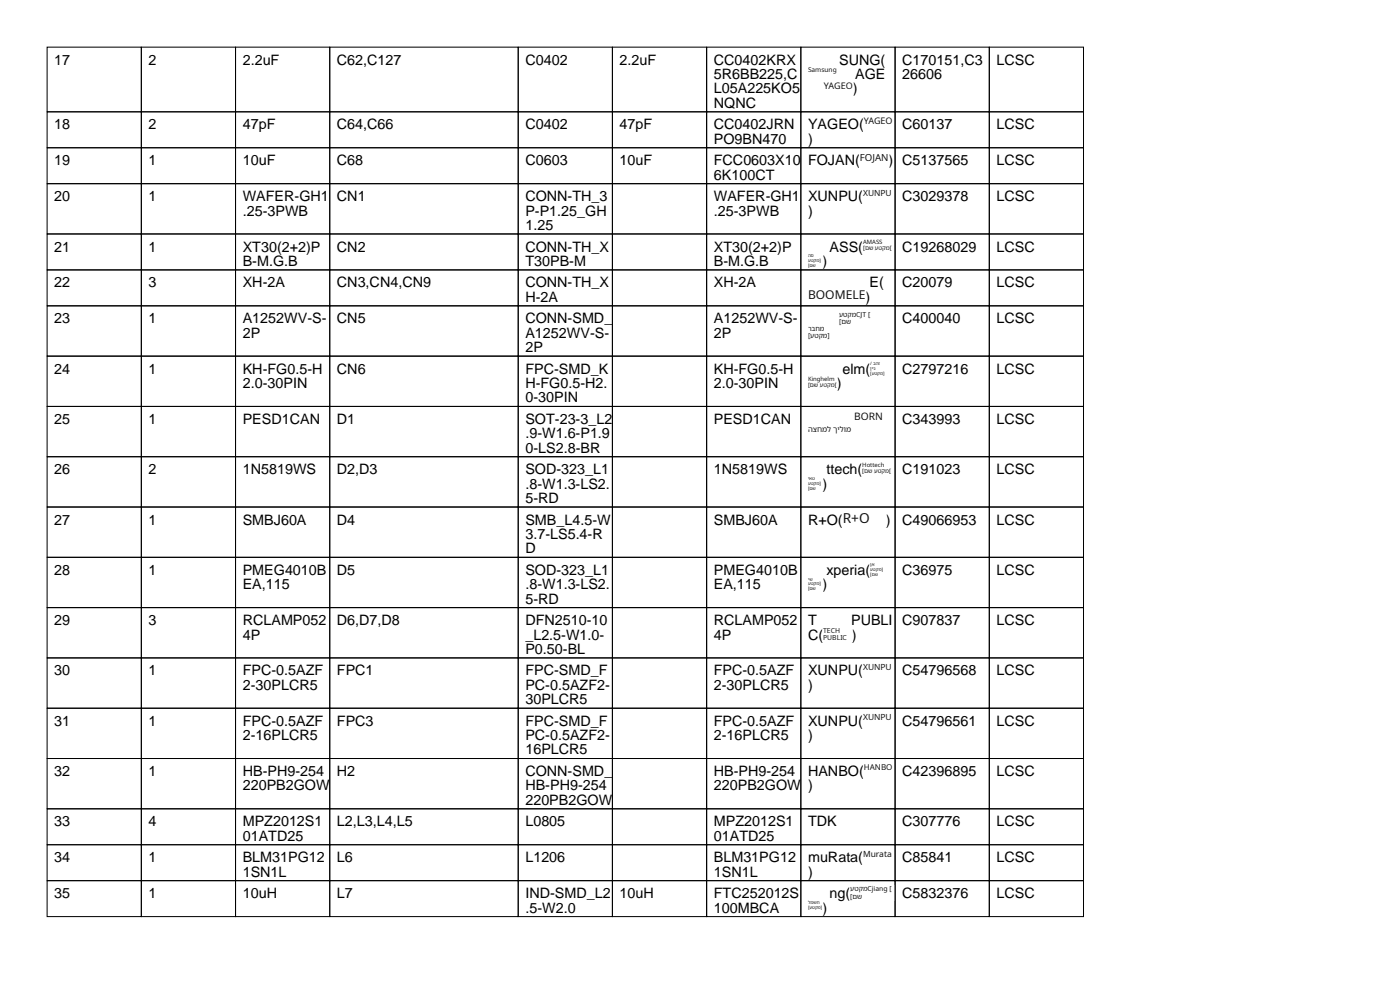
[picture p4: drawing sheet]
<svg xmlns="http://www.w3.org/2000/svg" width="297mm" height="210mm" viewBox="0 0 297 210" stroke-linecap="round" stroke-linejoin="round" font-family="sans-serif">
<defs><g id="words">
<g font-size="3">
<text x="11.5" y="13.7">17</text>
<text x="31.5" y="13.7">2</text>
<text x="51.5" y="13.7">2.2uF</text>
<text x="71.5" y="13.7">C62,C127</text>
<text x="111.5" y="13.7">C0402</text>
<text x="131.5" y="13.7">2.2uF</text>
<text x="151.5" y="13.7">CC0402KRX</text>
<text x="151.5" y="16.8">5R6BB225,C</text>
<text x="178.1" y="13.7">SUNG(</text>
<text x="181.5" y="16.8">AGE</text>
<text x="191.5" y="13.7">C170151,C3</text>
<text x="191.5" y="16.8">26606</text>
<text x="211.5" y="13.7">LCSC</text>
<text x="151.5" y="19.8">L05A225KO5</text>
<text x="151.5" y="22.9">NQNC</text>
<text x="181" y="19.8">)</text>
<text x="11.5" y="27.4">18</text>
<text x="31.5" y="27.4">2</text>
<text x="51.5" y="27.4">47pF</text>
<text x="71.5" y="27.4">C64,C66</text>
<text x="111.5" y="27.4">C0402</text>
<text x="131.5" y="27.4">47pF</text>
<text x="151.5" y="27.4">CC0402JRN</text>
<text x="171.5" y="27.4">YAGEO(</text>
<text x="191.5" y="27.4">C60137</text>
<text x="211.5" y="27.4">LCSC</text>
<text x="11.5" y="35.1">19</text>
<text x="31.5" y="35.1">1</text>
<text x="51.5" y="35.1">10uF</text>
<text x="71.5" y="35.1">C68</text>
<text x="111.5" y="35.1">C0603</text>
<text x="131.5" y="35.1">10uF</text>
<text x="151.5" y="30.5">PO9BN470</text>
<text x="151.5" y="35.1">FCC0603X10</text>
<text x="171.5" y="30.5">)</text>
<text x="171.5" y="35.1">FOJAN(</text>
<text x="188.6" y="35.1">)</text>
<text x="191.5" y="35.1">C5137565</text>
<text x="211.5" y="35.1">LCSC</text>
<text x="151.5" y="38.1">6K100CT</text>
<text x="11.5" y="42.7">20</text>
<text x="31.5" y="42.7">1</text>
<text x="51.5" y="42.7">WAFER-GH1</text>
<text x="51.5" y="45.7">.25-3PWB</text>
<text x="71.5" y="42.7">CN1</text>
<text x="111.5" y="42.7">CONN-TH_3</text>
<text x="111.5" y="45.7">P-P1.25_GH</text>
<text x="151.5" y="42.7">WAFER-GH1</text>
<text x="151.5" y="45.7">.25-3PWB</text>
<text x="171.5" y="42.7">XUNPU(</text>
<text x="171.5" y="45.7">)</text>
<text x="191.5" y="42.7">C3029378</text>
<text x="211.5" y="42.7">LCSC</text>
<text x="11.5" y="53.3">21</text>
<text x="31.5" y="53.3">1</text>
<text x="51.5" y="53.3">XT30(2+2)P</text>
<text x="71.5" y="53.3">CN2</text>
<text x="111.5" y="48.8">1.25</text>
<text x="111.5" y="53.3">CONN-TH_X</text>
<text x="151.5" y="53.3">XT30(2+2)P</text>
<text x="176.1" y="53.3">ASS(</text>
<text x="191.5" y="53.3">C19268029</text>
<text x="211.5" y="53.3">LCSC</text>
<text x="51.5" y="56.4">B-M.G.B</text>
<text x="111.5" y="56.4">T30PB-M</text>
<text x="151.5" y="56.4">B-M.G.B</text>
<text x="174.6" y="56.4">)</text>
<text x="11.5" y="61">22</text>
<text x="31.5" y="61">3</text>
<text x="51.5" y="61">XH-2A</text>
<text x="71.5" y="61">CN3,CN4,CN9</text>
<text x="111.5" y="61">CONN-TH_X</text>
<text x="111.5" y="64">H-2A</text>
<text x="151.5" y="61">XH-2A</text>
<text x="183.7" y="64">)</text>
<text x="184.6" y="61">E(</text>
<text x="191.5" y="61">C20079</text>
<text x="211.5" y="61">LCSC</text>
<text x="11.5" y="68.6">23</text>
<text x="31.5" y="68.6">1</text>
<text x="51.5" y="68.6">A1252WV-S-</text>
<text x="51.5" y="71.6">2P</text>
<text x="71.5" y="68.6">CN5</text>
<text x="111.5" y="68.6">CONN-SMD_</text>
<text x="111.5" y="71.6">A1252WV-S-</text>
<text x="151.5" y="68.6">A1252WV-S-</text>
<text x="151.5" y="71.6">2P</text>
<text x="191.5" y="68.6">C400040</text>
<text x="211.5" y="68.6">LCSC</text>
<text x="111.5" y="74.7">2P</text>
<text x="11.5" y="79.3">24</text>
<text x="31.5" y="79.3">1</text>
<text x="51.5" y="79.3">KH-FG0.5-H</text>
<text x="51.5" y="82.3">2.0-30PIN</text>
<text x="71.5" y="79.3">CN6</text>
<text x="111.5" y="79.3">FPC-SMD_K</text>
<text x="111.5" y="82.3">H-FG0.5-H2.</text>
<text x="151.5" y="79.3">KH-FG0.5-H</text>
<text x="151.5" y="82.3">2.0-30PIN</text>
<text x="177.6" y="82.3">)</text>
<text x="178.8" y="79.3">elm(</text>
<text x="191.5" y="79.3">C2797216</text>
<text x="211.5" y="79.3">LCSC</text>
<text x="11.5" y="89.9">25</text>
<text x="31.5" y="89.9">1</text>
<text x="51.5" y="89.9">PESD1CAN</text>
<text x="71.5" y="89.9">D1</text>
<text x="111.5" y="85.3">0-30PIN</text>
<text x="111.5" y="89.9">SOT-23-3_L2</text>
<text x="151.5" y="89.9">PESD1CAN</text>
<text x="191.5" y="89.9">C343993</text>
<text x="211.5" y="89.9">LCSC</text>
<text x="111.5" y="93">.9-W1.6-P1.9</text>
<text x="11.5" y="100.6">26</text>
<text x="31.5" y="100.6">2</text>
<text x="51.5" y="100.6">1N5819WS</text>
<text x="71.5" y="100.6">D2,D3</text>
<text x="111.5" y="96">0-LS2.8-BR</text>
<text x="111.5" y="100.6">SOD-323_L1</text>
<text x="151.5" y="100.6">1N5819WS</text>
<text x="175.4" y="100.6">ttech(</text>
<text x="191.5" y="100.6">C191023</text>
<text x="211.5" y="100.6">LCSC</text>
<text x="111.5" y="103.6">.8-W1.3-LS2.</text>
<text x="111.5" y="106.7">5-RD</text>
<text x="174.6" y="103.6">)</text>
<text x="11.5" y="111.3">27</text>
<text x="31.5" y="111.3">1</text>
<text x="51.5" y="111.3">SMBJ60A</text>
<text x="71.5" y="111.3">D4</text>
<text x="111.5" y="111.3">SMB_L4.5-W</text>
<text x="151.5" y="111.3">SMBJ60A</text>
<text x="171.5" y="111.3">R+O(</text>
<text x="188" y="111.3">)</text>
<text x="191.5" y="111.3">C49066953</text>
<text x="211.5" y="111.3">LCSC</text>
<text x="111.5" y="114.3">3.7-LS5.4-R</text>
<text x="111.5" y="117.4">D</text>
<text x="11.5" y="121.9">28</text>
<text x="31.5" y="121.9">1</text>
<text x="51.5" y="121.9">PMEG4010B</text>
<text x="51.5" y="125">EA,115</text>
<text x="71.5" y="121.9">D5</text>
<text x="111.5" y="121.9">SOD-323_L1</text>
<text x="111.5" y="125">.8-W1.3-LS2.</text>
<text x="151.5" y="121.9">PMEG4010B</text>
<text x="151.5" y="125">EA,115</text>
<text x="174.6" y="125">)</text>
<text x="175.4" y="121.9">xperia(</text>
<text x="191.5" y="121.9">C36975</text>
<text x="211.5" y="121.9">LCSC</text>
<text x="111.5" y="128">5-RD</text>
<text x="11.5" y="132.6">29</text>
<text x="31.5" y="132.6">3</text>
<text x="51.5" y="132.6">RCLAMP052</text>
<text x="51.5" y="135.6">4P</text>
<text x="71.5" y="132.6">D6,D7,D8</text>
<text x="111.5" y="132.6">DFN2510-10</text>
<text x="111.5" y="135.6">_L2.5-W1.0-</text>
<text x="151.5" y="132.6">RCLAMP052</text>
<text x="151.5" y="135.6">4P</text>
<text x="171.5" y="132.6">T</text>
<text x="171.5" y="135.6">C(</text>
<text x="180.7" y="132.6">PUBLI</text>
<text x="180.8" y="135.6">)</text>
<text x="191.5" y="132.6">C907837</text>
<text x="211.5" y="132.6">LCSC</text>
<text x="11.5" y="143.3">30</text>
<text x="31.5" y="143.3">1</text>
<text x="51.5" y="143.3">FPC-0.5AZF</text>
<text x="71.5" y="143.3">FPC1</text>
<text x="111.5" y="138.7">P0.50-BL</text>
<text x="111.5" y="143.3">FPC-SMD_F</text>
<text x="151.5" y="143.3">FPC-0.5AZF</text>
<text x="171.5" y="143.3">XUNPU(</text>
<text x="191.5" y="143.3">C54796568</text>
<text x="211.5" y="143.3">LCSC</text>
<text x="51.5" y="146.3">2-30PLCR5</text>
<text x="111.5" y="146.3">PC-0.5AZF2-</text>
<text x="111.5" y="149.4">30PLCR5</text>
<text x="151.5" y="146.3">2-30PLCR5</text>
<text x="171.5" y="146.3">)</text>
<text x="11.5" y="153.9">31</text>
<text x="31.5" y="153.9">1</text>
<text x="51.5" y="153.9">FPC-0.5AZF</text>
<text x="71.5" y="153.9">FPC3</text>
<text x="111.5" y="153.9">FPC-SMD_F</text>
<text x="151.5" y="153.9">FPC-0.5AZF</text>
<text x="171.5" y="153.9">XUNPU(</text>
<text x="191.5" y="153.9">C54796561</text>
<text x="211.5" y="153.9">LCSC</text>
<text x="51.5" y="157">2-16PLCR5</text>
<text x="111.5" y="157">PC-0.5AZF2-</text>
<text x="111.5" y="160">16PLCR5</text>
<text x="151.5" y="157">2-16PLCR5</text>
<text x="171.5" y="157">)</text>
<text x="11.5" y="164.6">32</text>
<text x="31.5" y="164.6">1</text>
<text x="51.5" y="164.6">HB-PH9-254</text>
<text x="51.5" y="167.6">220PB2GOW</text>
<text x="71.5" y="164.6">H2</text>
<text x="111.5" y="164.6">CONN-SMD_</text>
<text x="111.5" y="167.6">HB-PH9-254</text>
<text x="151.5" y="164.6">HB-PH9-254</text>
<text x="151.5" y="167.6">220PB2GOW</text>
<text x="171.5" y="164.6">HANBO(</text>
<text x="171.5" y="167.6">)</text>
<text x="191.5" y="164.6">C42396895</text>
<text x="211.5" y="164.6">LCSC</text>
<text x="111.5" y="170.7">220PB2GOW</text>
<text x="11.5" y="175.3">33</text>
<text x="31.5" y="175.3">4</text>
<text x="51.5" y="175.3">MPZ2012S1</text>
<text x="51.5" y="178.3">01ATD25</text>
<text x="71.5" y="175.3">L2,L3,L4,L5</text>
<text x="111.5" y="175.3">L0805</text>
<text x="151.5" y="175.3">MPZ2012S1</text>
<text x="151.5" y="178.3">01ATD25</text>
<text x="171.5" y="175.3">TDK</text>
<text x="191.5" y="175.3">C307776</text>
<text x="211.5" y="175.3">LCSC</text>
<text x="11.5" y="182.9">34</text>
<text x="31.5" y="182.9">1</text>
<text x="51.5" y="182.9">BLM31PG12</text>
<text x="51.5" y="185.9">1SN1L</text>
<text x="71.5" y="182.9">L6</text>
<text x="111.5" y="182.9">L1206</text>
<text x="151.5" y="182.9">BLM31PG12</text>
<text x="151.5" y="185.9">1SN1L</text>
<text x="171.5" y="182.9">muRata(</text>
<text x="171.5" y="185.9">)</text>
<text x="191.5" y="182.9">C85841</text>
<text x="211.5" y="182.9">LCSC</text>
<text x="11.5" y="190.5">35</text>
<text x="31.5" y="190.5">1</text>
<text x="51.5" y="190.5">10uH</text>
<text x="71.5" y="190.5">L7</text>
<text x="111.5" y="190.5">IND-SMD_L2</text>
<text x="131.5" y="190.5">10uH</text>
<text x="151.5" y="190.5">FTC252012S</text>
<text x="176.1" y="190.5">ng(</text>
<text x="191.5" y="190.5">C5832376</text>
<text x="211.5" y="190.5">LCSC</text>
<text x="111.5" y="193.6">.5-W2.0</text>
<text x="151.5" y="193.6">100MBCA</text>
<text x="174.6" y="193.6">)</text>
</g>
<text font-size="2.9" fill="#111" x="178.9" y="111">R+O</text>
<text font-size="2.6" fill="#111" x="171.5" y="63.5">BOOMELE</text>
<text font-size="2.2" fill="#111" x="181.3" y="89.1">BORN</text>
<text font-size="2.1" fill="#111" x="182.5" y="34.1">FOJAN</text>
<g font-size="1.9" fill="#111">
<text x="174.9" y="18.8">YAGEO</text>
<text x="183.4" y="26.4">YAGEO</text>
</g>
<g font-size="1.8" fill="#111">
<text x="183.2" y="41.5">XUNPU</text>
<text x="183.2" y="142.1">XUNPU</text>
<text x="183.2" y="152.8">XUNPU</text>
<text x="183.2" y="181.7">Murata</text>
</g>
<text font-size="1.7" fill="#111" x="183.4" y="163.4">HANBO</text>
<text font-size="1.6" fill="#111" x="171.5" y="91.7">הצחמל ךילומ</text>
<g font-size="1.5" fill="#111">
<text x="171.5" y="71.7">]עטקמ]</text>
<text x="171.5" y="70.2">רבחמ</text>
<text x="178.1" y="68.7">]םש</text>
<text x="178.1" y="67.2">עטקמCJT ]</text>
<text x="174.7" y="134.2">TECH</text>
<text x="174.7" y="135.7">PUBLIC</text>
<text x="180.5" y="189.1">עטקמCjiang [</text>
<text x="180.5" y="190.6">[םש</text>
</g>
<text font-size="1.4" fill="#111" x="171.5" y="15.3">Samsung</text>
<g font-size="1.3" fill="#111">
<text x="183.2" y="51.8">AMASS</text>
<text x="183.2" y="53.1">[םש עטקמ]</text>
<text x="171.5" y="82">]םש עטקמ[</text>
<text x="171.5" y="80.7">Kinghelm</text>
<text x="183" y="100.3">]םש עטקמ]</text>
<text x="183" y="99">Hottech</text>
</g>
<g font-size="1" fill="#111">
<text x="171.5" y="54.6">הס</text>
<text x="171.5" y="55.6">עטקמ]</text>
<text x="171.5" y="56.6">]םש</text>
<text x="184.7" y="77.4">/ בהז</text>
<text x="184.7" y="79.4">]עטקמ]</text>
<text x="184.7" y="78.4">ןי׳ג</text>
<text x="171.5" y="101.8">יאט</text>
<text x="171.5" y="102.8">עטקמ]</text>
<text x="171.5" y="103.8">]םש</text>
<text x="171.5" y="123.1">יש</text>
<text x="171.5" y="124.2">עטקמ]</text>
<text x="171.5" y="125.2">]םש</text>
<text x="184.7" y="120.1">ןא</text>
<text x="184.7" y="121.1">עטקמ]</text>
<text x="184.7" y="122.1">]םש</text>
<text x="171.5" y="191.7">למשח</text>
<text x="171.5" y="192.7">]עטקמ]</text>
</g>
</g></defs>
<g fill="none" stroke="#000" stroke-width=".21">
<path d="M10 10h20v13.7h-20zM30 10h20v13.7h-20zM50 10h20v13.7h-20zM70 10h40v13.7h-40zM110 10h20v13.7h-20zM130 10h20v13.7h-20zM150 10h20v13.7h-20zM170 10h20v13.7h-20zM190 10h20v13.7h-20zM210 10h20v13.7h-20zM10 23.7h20v7.6h-20zM10 31.3h20v7.7h-20z"/>
<path d="M10 39h20v10.6h-20zM30 23.7h20v7.6h-20zM30 31.3h20v7.7h-20zM30 39h20v10.6h-20zM50 23.7h20v7.6h-20zM50 31.3h20v7.7h-20zM50 39h20v10.6h-20zM70 23.7h40v7.6h-40zM70 31.3h40v7.7h-40zM70 39h40v10.6h-40zM110 23.7h20v7.6h-20zM110 31.3h20v7.7h-20z"/>
<path d="M110 39h20v10.6h-20zM130 23.7h20v7.6h-20zM130 31.3h20v7.7h-20zM130 39h20v10.6h-20zM150 23.7h20v7.6h-20zM150 31.3h20v7.7h-20zM150 39h20v10.6h-20zM170 23.7h20v7.6h-20zM170 31.3h20v7.7h-20zM170 39h20v10.6h-20zM190 23.7h20v7.6h-20zM190 31.3h20v7.7h-20z"/>
<path d="M190 39h20v10.6h-20zM210 23.7h20v7.6h-20zM210 31.3h20v7.7h-20zM210 39h20v10.6h-20zM10 49.6h20v7.6h-20zM10 57.2h20v7.7h-20zM30 49.6h20v7.6h-20zM30 57.2h20v7.7h-20zM50 49.6h20v7.6h-20zM50 57.2h20v7.7h-20zM70 49.6h40v7.6h-40zM70 57.2h40v7.7h-40z"/>
<path d="M110 49.6h20v7.6h-20zM110 57.2h20v7.7h-20zM130 49.6h20v7.6h-20zM130 57.2h20v7.7h-20zM150 49.6h20v7.6h-20zM150 57.2h20v7.7h-20zM170 49.6h20v7.6h-20zM170 57.2h20v7.7h-20zM190 49.6h20v7.6h-20zM190 57.2h20v7.7h-20zM210 49.6h20v7.6h-20zM210 57.2h20v7.7h-20z"/>
<path d="M10 64.9h20v10.6h-20zM10 75.5h20v10.7h-20zM30 64.9h20v10.6h-20zM30 75.5h20v10.7h-20zM50 64.9h20v10.6h-20zM50 75.5h20v10.7h-20zM70 64.9h40v10.6h-40zM70 75.5h40v10.7h-40zM110 64.9h20v10.6h-20zM110 75.5h20v10.7h-20zM130 64.9h20v10.6h-20zM130 75.5h20v10.7h-20z"/>
<path d="M150 64.9h20v10.6h-20zM150 75.5h20v10.7h-20zM170 64.9h20v10.6h-20zM170 75.5h20v10.7h-20zM190 64.9h20v10.6h-20zM190 75.5h20v10.7h-20zM210 64.9h20v10.6h-20zM210 75.5h20v10.7h-20zM10 86.2h20v10.7h-20zM10 96.9h20v10.6h-20zM30 86.2h20v10.7h-20zM30 96.9h20v10.6h-20z"/>
<path d="M50 86.2h20v10.7h-20zM50 96.9h20v10.6h-20zM70 86.2h40v10.7h-40zM70 96.9h40v10.6h-40zM110 86.2h20v10.7h-20zM110 96.9h20v10.6h-20zM130 86.2h20v10.7h-20zM130 96.9h20v10.6h-20zM150 86.2h20v10.7h-20zM150 96.9h20v10.6h-20zM170 86.2h20v10.7h-20zM170 96.9h20v10.6h-20z"/>
<path d="M190 86.2h20v10.7h-20zM190 96.9h20v10.6h-20zM210 86.2h20v10.7h-20zM210 96.9h20v10.6h-20zM10 107.5h20v10.7h-20zM10 118.2h20v10.7h-20zM30 107.5h20v10.7h-20zM30 118.2h20v10.7h-20zM50 107.5h20v10.7h-20zM50 118.2h20v10.7h-20zM70 107.5h40v10.7h-40zM70 118.2h40v10.7h-40z"/>
<path d="M110 107.5h20v10.7h-20zM110 118.2h20v10.7h-20zM130 107.5h20v10.7h-20zM130 118.2h20v10.7h-20zM150 107.5h20v10.7h-20zM150 118.2h20v10.7h-20zM170 107.5h20v10.7h-20zM170 118.2h20v10.7h-20zM190 107.5h20v10.7h-20zM190 118.2h20v10.7h-20zM210 107.5h20v10.7h-20zM210 118.2h20v10.7h-20z"/>
<path d="M10 128.9h20v10.6h-20zM10 139.5h20v10.7h-20zM30 128.9h20v10.6h-20zM30 139.5h20v10.7h-20zM50 128.9h20v10.6h-20zM50 139.5h20v10.7h-20zM70 128.9h40v10.6h-40zM70 139.5h40v10.7h-40zM110 128.9h20v10.6h-20zM110 139.5h20v10.7h-20zM130 128.9h20v10.6h-20zM130 139.5h20v10.7h-20z"/>
<path d="M150 128.9h20v10.6h-20zM150 139.5h20v10.7h-20zM170 128.9h20v10.6h-20zM170 139.5h20v10.7h-20zM190 128.9h20v10.6h-20zM190 139.5h20v10.7h-20zM210 128.9h20v10.6h-20zM210 139.5h20v10.7h-20zM10 150.2h20v10.7h-20zM30 150.2h20v10.7h-20zM50 150.2h20v10.7h-20zM70 150.2h40v10.7h-40z"/>
<path d="M110 150.2h20v10.7h-20zM130 150.2h20v10.7h-20zM150 150.2h20v10.7h-20zM170 150.2h20v10.7h-20zM190 150.2h20v10.7h-20zM210 150.2h20v10.7h-20zM10 160.9h20v10.6h-20zM10 171.5h20v7.7h-20zM10 179.2h20v7.6h-20zM30 160.9h20v10.6h-20zM30 171.5h20v7.7h-20zM30 179.2h20v7.6h-20z"/>
<path d="M50 160.9h20v10.6h-20zM50 171.5h20v7.7h-20zM50 179.2h20v7.6h-20zM70 160.9h40v10.6h-40zM70 171.5h40v7.7h-40zM70 179.2h40v7.6h-40zM110 160.9h20v10.6h-20zM110 171.5h20v7.7h-20zM110 179.2h20v7.6h-20zM130 160.9h20v10.6h-20zM130 171.5h20v7.7h-20zM130 179.2h20v7.6h-20z"/>
<path d="M150 160.9h20v10.6h-20zM150 171.5h20v7.7h-20zM150 179.2h20v7.6h-20zM170 160.9h20v10.6h-20zM170 171.5h20v7.7h-20zM170 179.2h20v7.6h-20zM190 160.9h20v10.6h-20zM190 171.5h20v7.7h-20zM190 179.2h20v7.6h-20zM210 160.9h20v10.6h-20zM210 171.5h20v7.7h-20zM210 179.2h20v7.6h-20z"/>
<path d="M10 186.8h20v7.6h-20zM30 186.8h20v7.6h-20zM50 186.8h20v7.6h-20zM70 186.8h40v7.6h-40zM110 186.8h20v7.6h-20zM130 186.8h20v7.6h-20zM150 186.8h20v7.6h-20zM170 186.8h20v7.6h-20zM190 186.8h20v7.6h-20zM210 186.8h20v7.6h-20z"/>
</g>
<g fill="#fff" stroke="#fff" stroke-width=".35">
<path d="M171.5 14.1h6.1v3.1h-6.1z"/>
<path d="M174.9 17.2h6.1v3h-6.1z"/>
<path d="M183.4 24.8h6.1v3.1h-6.1z"/>
<path d="M182.5 32.4h6.1v3.1h-6.1z"/>
<path d="M183.2 40.1h6.1v3h-6.1z"/>
<path d="M183.2 50.7h6.1v3.1h-6.1z"/>
<path d="M171.5 53.8h3.1v3h-3.1z"/>
<path d="M171.5 61.4h12.2v3h-12.2z"/>
<path d="M178.1 66h9.2v3h-9.2z"/>
<path d="M171.5 69h6.1v3.1h-6.1z"/>
<path d="M184.7 76.6h3.1v3.1h-3.1z"/>
<path d="M171.5 79.7h6.1v3h-6.1z"/>
<path d="M181.3 87.3h6.1v3h-6.1z"/>
<path d="M171.5 90.3h9.2v3.1h-9.2z"/>
<path d="M183 98h6.1v3h-6.1z"/>
<path d="M171.5 101h3.1v3.1h-3.1z"/>
<path d="M178.9 108.6h9.1v3.1h-9.1z"/>
<path d="M184.7 119.3h3.1v3.1h-3.1z"/>
<path d="M171.5 122.4h3.1v3h-3.1z"/>
<path d="M174.7 133h6.1v3.1h-6.1z"/>
<path d="M183.2 140.6h6.1v3.1h-6.1z"/>
<path d="M183.2 151.3h6.1v3.1h-6.1z"/>
<path d="M183.4 162h6.1v3h-6.1z"/>
<path d="M183.2 180.3h6.1v3h-6.1z"/>
<path d="M180.5 187.9h9.1v3h-9.1z"/>
<path d="M171.5 190.9h3.1v3.1h-3.1z"/>
</g>
<use href="#words"/>
</svg>
